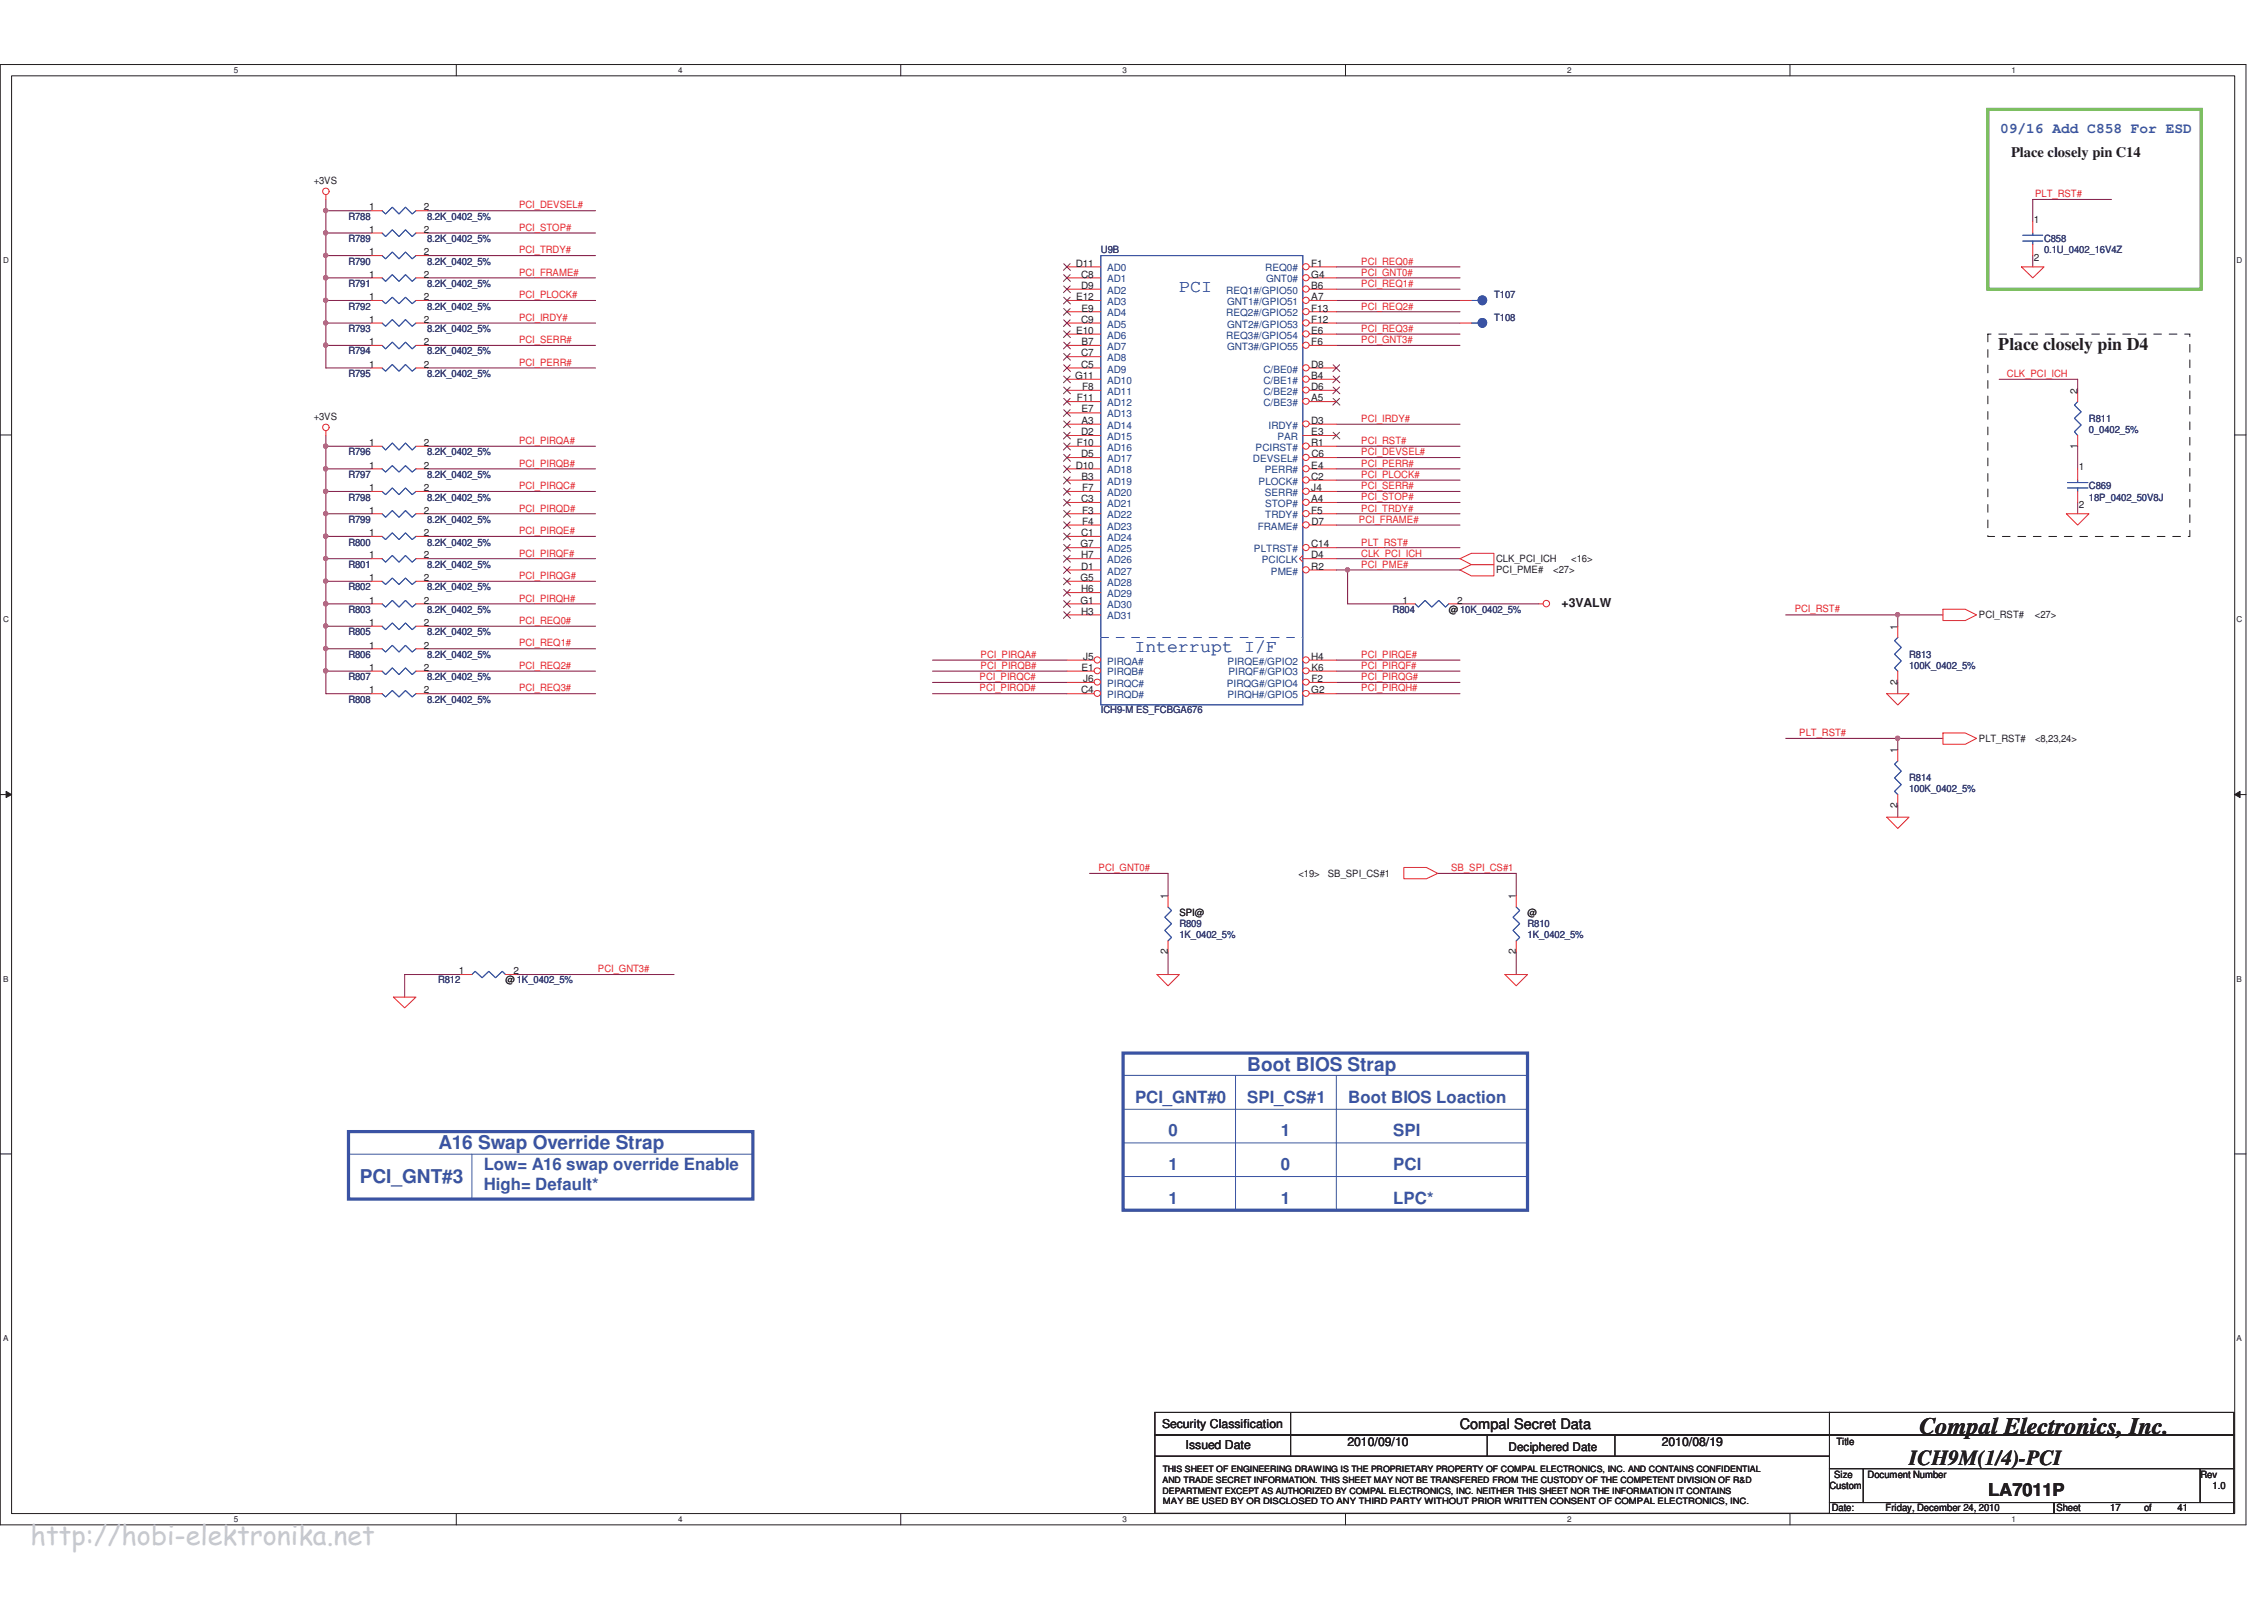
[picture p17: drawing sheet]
<svg xmlns="http://www.w3.org/2000/svg" width="297mm" height="210mm" viewBox="0 0 297 210" stroke-linecap="round" stroke-linejoin="round" font-family="sans-serif">
<defs><g id="words">
<text font-size="3.5" fill="#c7c9cb" x="4" y="202.6">http://hobi-elektronika.net</text>
<text font-size="3.1" fill="#221e1f" x="251.8" y="188">Compal Electronics, Inc.</text>
<text font-size="2.8" fill="#221e1f" x="250.5" y="192.2">ICH9M(1/4)-PCI</text>
<g font-size="2.5" fill="#3a53a4">
<text x="163.6" y="140.4">Boot BIOS Strap</text>
<text x="47.2" y="155.2">PCI_GNT#3</text>
<text x="57.5" y="150.7">A16 Swap Override Strap</text>
</g>
<g font-size="2.3" fill="#3a53a4">
<text x="154.7" y="38.3">PCI</text>
<text x="148.8" y="85.5">Interrupt I/F</text>
</g>
<g font-size="2.3" fill="#221e1f">
<text x="262.1" y="45.9">Place closely pin D4</text>
<text x="260.9" y="196.3">LA7011P</text>
</g>
<g font-size="2.2" fill="#3a53a4">
<text x="148.9" y="144.6">PCI_GNT#0</text>
<text x="153.3" y="149">0</text>
<text x="163.6" y="144.6">SPI_CS#1</text>
<text x="168.1" y="149">1</text>
<text x="176.9" y="144.6">Boot BIOS Loaction</text>
<text x="182.8" y="149">SPI</text>
<text x="63.5" y="153.5">Low= A16 swap override Enable</text>
<text x="153.3" y="153.5">1</text>
<text x="168.1" y="153.5">0</text>
<text x="182.8" y="153.5">PCI</text>
<text x="63.5" y="156.1">High= Default*</text>
<text x="153.3" y="157.9">1</text>
<text x="168.1" y="157.9">1</text>
<text x="182.8" y="157.9">LPC*</text>
</g>
<text font-size="1.9" fill="#3a53a4" x="262.4" y="17.4">09/16 Add C858 For ESD</text>
<g font-size="1.9" fill="#221e1f">
<text x="263.9" y="20.6">Place closely pin C14</text>
<text x="191.5" y="187.4">Compal Secret Data</text>
</g>
<g font-size="1.6" fill="#221e1f">
<text x="204.9" y="79.7">+3VALW</text>
<text x="152.5" y="187.3">Security Classification</text>
<text x="155.6" y="190.1">Issued Date</text>
<text x="176.8" y="189.7">2010/09/10</text>
<text x="197.9" y="190.3">Deciphered Date</text>
<text x="218" y="189.7">2010/08/19</text>
</g>
<g font-size="1.3" fill="#221e1f">
<text x="41.2" y="24.1">+3VS</text>
<text x="48.4" y="27.6">1</text>
<text x="55.6" y="27.6">2</text>
<text x="266.9" y="29.2">1</text>
<text x="48.4" y="30.5">1</text>
<text x="48.4" y="33.5">1</text>
<text x="55.6" y="30.5">2</text>
<text x="55.6" y="33.5">2</text>
<text x="141.1" y="35">D11</text>
<text x="172" y="35">F1</text>
<text x="266.9" y="34.2">2</text>
<text x="48.4" y="39.4">1</text>
<text x="48.4" y="36.4">1</text>
<text x="55.6" y="39.4">2</text>
<text x="55.6" y="36.4">2</text>
<text x="141.2" y="39.4">E12</text>
<text x="141.9" y="36.4">C8</text>
<text x="141.9" y="37.9">D9</text>
<text x="141.9" y="40.9">E9</text>
<text x="172" y="37.9">B6</text>
<text x="172" y="40.9">F13</text>
<text x="172" y="36.4">G4</text>
<text x="172" y="39.4">A7</text>
<text x="48.4" y="45.3">1</text>
<text x="48.4" y="42.3">1</text>
<text x="55.6" y="45.3">2</text>
<text x="55.6" y="42.3">2</text>
<text x="141.2" y="43.8">E10</text>
<text x="141.9" y="42.3">C9</text>
<text x="141.9" y="46.7">C7</text>
<text x="141.9" y="45.3">B7</text>
<text x="172" y="43.8">E6</text>
<text x="172" y="42.3">F12</text>
<text x="172" y="45.3">F6</text>
<text x="48.4" y="48.2">1</text>
<text x="55.6" y="48.2">2</text>
<text x="141.1" y="49.7">G11</text>
<text x="141.3" y="52.6">F11</text>
<text x="141.9" y="48.2">C5</text>
<text x="142" y="51.1">F8</text>
<text x="172" y="48.2">D8</text>
<text x="172" y="49.7">B4</text>
<text x="172" y="51.1">D6</text>
<text x="172" y="52.6">A5</text>
<text x="272.6" y="51.6" transform="rotate(-90 272.6 51.6)">2</text>
<text x="41.2" y="55">+3VS</text>
<text x="48.4" y="58.5">1</text>
<text x="55.6" y="58.5">2</text>
<text x="141.3" y="58.5">F10</text>
<text x="141.9" y="57">D2</text>
<text x="141.9" y="60">D5</text>
<text x="141.9" y="54.1">E7</text>
<text x="141.9" y="55.6">A3</text>
<text x="172" y="58.5">R1</text>
<text x="172" y="55.6">D3</text>
<text x="172" y="57">E3</text>
<text x="172" y="60">C6</text>
<text x="272.6" y="58.9" transform="rotate(-90 272.6 58.9)">1</text>
<text x="48.4" y="64.4">1</text>
<text x="48.4" y="61.5">1</text>
<text x="55.6" y="64.4">2</text>
<text x="55.6" y="61.5">2</text>
<text x="141.1" y="61.5">D10</text>
<text x="141.9" y="65.9">C3</text>
<text x="141.9" y="62.9">B3</text>
<text x="142" y="64.4">F7</text>
<text x="172" y="65.9">A4</text>
<text x="172" y="62.9">C2</text>
<text x="172" y="61.5">E4</text>
<text x="172" y="64.4">J4</text>
<text x="272.8" y="61.7">1</text>
<text x="48.4" y="70.3">1</text>
<text x="48.4" y="67.3">1</text>
<text x="55.6" y="70.3">2</text>
<text x="55.6" y="67.3">2</text>
<text x="141.8" y="71.8">G7</text>
<text x="141.9" y="70.3">C1</text>
<text x="142" y="67.3">F3</text>
<text x="142" y="68.8">F4</text>
<text x="172" y="67.3">F5</text>
<text x="172" y="71.8">C14</text>
<text x="172" y="68.8">D7</text>
<text x="272.8" y="66.7">2</text>
<text x="48.4" y="76.2">1</text>
<text x="48.4" y="73.2">1</text>
<text x="55.6" y="76.2">2</text>
<text x="55.6" y="73.2">2</text>
<text x="141.8" y="76.2">G5</text>
<text x="141.9" y="73.2">H7</text>
<text x="141.9" y="74.7">D1</text>
<text x="141.9" y="77.7">H6</text>
<text x="172" y="73.2">D4</text>
<text x="172" y="74.7">R2</text>
<text x="196.3" y="73.7">CLK_PCI_ICH</text>
<text x="196.3" y="75.2">PCI_PME#</text>
<text x="203.8" y="75.2">&lt;27&gt;</text>
<text x="206.2" y="73.7">&lt;16&gt;</text>
<text x="48.4" y="79.2">1</text>
<text x="48.4" y="82.1">1</text>
<text x="55.6" y="79.2">2</text>
<text x="55.6" y="82.1">2</text>
<text x="141.8" y="79.2">G1</text>
<text x="141.9" y="80.6">H3</text>
<text x="184" y="79.2">1</text>
<text x="190.1" y="80.4">@10K_0402_5%</text>
<text x="191.2" y="79.2">2</text>
<text x="249" y="82.6" transform="rotate(-90 249 82.6)">1</text>
<text x="259.6" y="81.1">PCI_RST#</text>
<text x="267" y="81.1">&lt;27&gt;</text>
<text x="48.4" y="88">1</text>
<text x="48.4" y="85.1">1</text>
<text x="55.6" y="88">2</text>
<text x="55.6" y="85.1">2</text>
<text x="141.9" y="88">E1</text>
<text x="142.1" y="86.5">J5</text>
<text x="142.1" y="89.4">J6</text>
<text x="172" y="86.5">H4</text>
<text x="172.1" y="89.4">F2</text>
<text x="172.1" y="88">K6</text>
<text x="249" y="89.8" transform="rotate(-90 249 89.8)">2</text>
<text x="48.4" y="90.9">1</text>
<text x="55.6" y="90.9">2</text>
<text x="141.9" y="90.9">C4</text>
<text x="172" y="90.9">G2</text>
<text x="249" y="98.8" transform="rotate(-90 249 98.8)">1</text>
<text x="259.6" y="97.3">PLT_RST#</text>
<text x="267" y="97.3">&lt;8,23,24&gt;</text>
<text x="249" y="106" transform="rotate(-90 249 106)">2</text>
<text x="153.2" y="117.9" transform="rotate(-90 153.2 117.9)">1</text>
<text x="170.4" y="115">&lt;19&gt;</text>
<text x="174.2" y="115">SB_SPI_CS#1</text>
<text x="198.9" y="117.9" transform="rotate(-90 198.9 117.9)">1</text>
<text x="153.2" y="125.2" transform="rotate(-90 153.2 125.2)">2</text>
<text x="154.7" y="120.1">SPI@</text>
<text x="198.9" y="125.2" transform="rotate(-90 198.9 125.2)">2</text>
<text x="200.4" y="120.1">@</text>
<text x="60.2" y="127.7">1</text>
<text x="66.3" y="129">@1K_0402_5%</text>
<text x="67.4" y="127.7">2</text>
<text x="240.9" y="189.5">Title</text>
<text x="240" y="195.3">Custom</text>
<text x="240.6" y="193.8">Size</text>
<text x="245" y="193.8">Document Number</text>
<text x="288.7" y="193.8">Rev</text>
<text x="290.3" y="195.3">1.0</text>
<text x="240.3" y="198.2">Date:</text>
<text x="247.4" y="198.2">Friday, December 24, 2010</text>
<text x="269.8" y="198.2">Sheet</text>
<text x="276.9" y="198.2">17</text>
<text x="281.3" y="198.2">of</text>
<text x="285.7" y="198.2">41</text>
</g>
<g font-size="1.3" fill="#2d2d72">
<text x="45.7" y="28.8">R788</text>
<text x="56" y="28.8">8.2K_0402_5%</text>
<text x="45.7" y="31.7">R789</text>
<text x="45.7" y="34.7">R790</text>
<text x="56" y="31.7">8.2K_0402_5%</text>
<text x="56" y="34.7">8.2K_0402_5%</text>
<text x="144.4" y="33.2">U9B</text>
<text x="268.2" y="31.7">C858</text>
<text x="268.2" y="33.2">0.1U_0402_16V4Z</text>
<text x="45.7" y="40.6">R792</text>
<text x="45.7" y="37.6">R791</text>
<text x="56" y="40.6">8.2K_0402_5%</text>
<text x="56" y="37.6">8.2K_0402_5%</text>
<text x="196" y="39.1">T107</text>
<text x="45.7" y="46.5">R794</text>
<text x="45.7" y="43.6">R793</text>
<text x="56" y="46.5">8.2K_0402_5%</text>
<text x="56" y="43.6">8.2K_0402_5%</text>
<text x="196" y="42.1">T108</text>
<text x="45.7" y="49.4">R795</text>
<text x="56" y="49.4">8.2K_0402_5%</text>
<text x="45.7" y="59.7">R796</text>
<text x="56" y="59.7">8.2K_0402_5%</text>
<text x="274.1" y="55.3">R811</text>
<text x="274.1" y="56.8">0_0402_5%</text>
<text x="45.7" y="65.7">R798</text>
<text x="45.7" y="62.7">R797</text>
<text x="56" y="65.7">8.2K_0402_5%</text>
<text x="56" y="62.7">8.2K_0402_5%</text>
<text x="274.1" y="64.2">C869</text>
<text x="274.1" y="65.7">18P_0402_50V8J</text>
<text x="45.7" y="71.5">R800</text>
<text x="45.7" y="68.6">R799</text>
<text x="56" y="71.5">8.2K_0402_5%</text>
<text x="56" y="68.6">8.2K_0402_5%</text>
<text x="45.7" y="77.4">R802</text>
<text x="45.7" y="74.5">R801</text>
<text x="56" y="77.4">8.2K_0402_5%</text>
<text x="56" y="74.5">8.2K_0402_5%</text>
<text x="45.7" y="80.4">R803</text>
<text x="45.7" y="83.3">R805</text>
<text x="56" y="80.4">8.2K_0402_5%</text>
<text x="56" y="83.3">8.2K_0402_5%</text>
<text x="182.7" y="80.4">R804</text>
<text x="45.7" y="89.2">R807</text>
<text x="45.7" y="86.3">R806</text>
<text x="56" y="89.2">8.2K_0402_5%</text>
<text x="56" y="86.3">8.2K_0402_5%</text>
<text x="250.5" y="86.3">R813</text>
<text x="250.5" y="87.7">100K_0402_5%</text>
<text x="45.7" y="92.1">R808</text>
<text x="56" y="92.1">8.2K_0402_5%</text>
<text x="144.4" y="93.5">ICH9-M ES_FCBGA676</text>
<text x="250.5" y="102.5">R814</text>
<text x="250.5" y="103.9">100K_0402_5%</text>
<text x="154.7" y="121.6">R809</text>
<text x="154.7" y="123.1">1K_0402_5%</text>
<text x="200.4" y="121.6">R810</text>
<text x="200.4" y="123.1">1K_0402_5%</text>
<text x="57.5" y="129">R812</text>
</g>
<g font-size="1.3" fill="#ec2426">
<text x="68.1" y="27.3">PCI_DEVSEL#</text>
<text x="267" y="25.9">PLT_RST#</text>
<text x="68.1" y="33.2">PCI_TRDY#</text>
<text x="68.1" y="30.3">PCI_STOP#</text>
<text x="178.6" y="34.7">PCI_REQ0#</text>
<text x="68.1" y="36.2">PCI_FRAME#</text>
<text x="68.1" y="39.1">PCI_PLOCK#</text>
<text x="178.6" y="40.6">PCI_REQ2#</text>
<text x="178.6" y="37.6">PCI_REQ1#</text>
<text x="178.6" y="36.2">PCI_GNT0#</text>
<text x="68.1" y="42.1">PCI_IRDY#</text>
<text x="68.1" y="45">PCI_SERR#</text>
<text x="68.1" y="47.9">PCI_PERR#</text>
<text x="178.6" y="45">PCI_GNT3#</text>
<text x="178.6" y="43.5">PCI_REQ3#</text>
<text x="263.3" y="49.4">CLK_PCI_ICH</text>
<text x="68.1" y="58.2">PCI_PIRQA#</text>
<text x="178.6" y="59.7">PCI_DEVSEL#</text>
<text x="178.6" y="55.3">PCI_IRDY#</text>
<text x="178.6" y="58.2">PCI_RST#</text>
<text x="68.1" y="64.2">PCI_PIRQC#</text>
<text x="68.1" y="61.2">PCI_PIRQB#</text>
<text x="178.6" y="64.2">PCI_SERR#</text>
<text x="178.6" y="61.2">PCI_PERR#</text>
<text x="178.6" y="65.6">PCI_STOP#</text>
<text x="178.6" y="62.7">PCI_PLOCK#</text>
<text x="68.1" y="67.1">PCI_PIRQD#</text>
<text x="68.1" y="70.1">PCI_PIRQE#</text>
<text x="178.3" y="68.6">PCI_FRAME#</text>
<text x="178.6" y="71.5">PLT_RST#</text>
<text x="178.6" y="67.1">PCI_TRDY#</text>
<text x="68.1" y="76">PCI_PIRQG#</text>
<text x="68.1" y="73">PCI_PIRQF#</text>
<text x="178.6" y="74.5">PCI_PME#</text>
<text x="178.6" y="73">CLK_PCI_ICH</text>
<text x="68.1" y="78.9">PCI_PIRQH#</text>
<text x="68.1" y="81.8">PCI_REQ0#</text>
<text x="235.5" y="80.3">PCI_RST#</text>
<text x="68.1" y="87.7">PCI_REQ2#</text>
<text x="68.1" y="84.8">PCI_REQ1#</text>
<text x="128.5" y="89.2">PCI_PIRQC#</text>
<text x="128.7" y="87.7">PCI_PIRQB#</text>
<text x="128.7" y="86.3">PCI_PIRQA#</text>
<text x="178.6" y="89.2">PCI_PIRQG#</text>
<text x="178.6" y="87.7">PCI_PIRQF#</text>
<text x="178.6" y="86.3">PCI_PIRQE#</text>
<text x="68.1" y="90.7">PCI_REQ3#</text>
<text x="128.5" y="90.7">PCI_PIRQD#</text>
<text x="178.6" y="90.7">PCI_PIRQH#</text>
<text x="236.1" y="96.6">PLT_RST#</text>
<text x="144.1" y="114.3">PCI_GNT0#</text>
<text x="190.4" y="114.3">SB_SPI_CS#1</text>
<text x="78.5" y="127.5">PCI_GNT3#</text>
</g>
<g font-size="1.3" fill="#1d437e">
<text x="145.2" y="35.6">AD0</text>
<text x="166" y="35.6">REQ0#</text>
<text x="145.2" y="37">AD1</text>
<text x="145.2" y="38.5">AD2</text>
<text x="145.2" y="40">AD3</text>
<text x="145.2" y="41.5">AD4</text>
<text x="160.9" y="38.5">REQ1#/GPIO50</text>
<text x="160.9" y="41.5">REQ2#/GPIO52</text>
<text x="161" y="40">GNT1#/GPIO51</text>
<text x="166.1" y="37">GNT0#</text>
<text x="145.2" y="43">AD5</text>
<text x="145.2" y="44.4">AD6</text>
<text x="145.2" y="45.9">AD7</text>
<text x="145.2" y="47.4">AD8</text>
<text x="160.9" y="44.4">REQ3#/GPIO54</text>
<text x="161" y="43">GNT2#/GPIO53</text>
<text x="161" y="45.9">GNT3#/GPIO55</text>
<text x="145.2" y="48.9">AD9</text>
<text x="145.2" y="50.3">AD10</text>
<text x="145.2" y="51.8">AD11</text>
<text x="145.2" y="53.2">AD12</text>
<text x="165.8" y="48.9">C/BE0#</text>
<text x="165.8" y="50.3">C/BE1#</text>
<text x="165.8" y="51.8">C/BE2#</text>
<text x="165.8" y="53.2">C/BE3#</text>
<text x="145.2" y="54.7">AD13</text>
<text x="145.2" y="56.2">AD14</text>
<text x="145.2" y="57.7">AD15</text>
<text x="145.2" y="59.1">AD16</text>
<text x="164.7" y="59.1">PCIRST#</text>
<text x="166.4" y="56.2">IRDY#</text>
<text x="167.6" y="57.7">PAR</text>
<text x="145.2" y="60.6">AD17</text>
<text x="145.2" y="62.1">AD18</text>
<text x="145.2" y="63.6">AD19</text>
<text x="145.2" y="65.1">AD20</text>
<text x="164.4" y="60.6">DEVSEL#</text>
<text x="165.1" y="63.6">PLOCK#</text>
<text x="165.9" y="62.1">PERR#</text>
<text x="165.9" y="65.1">SERR#</text>
<text x="145.2" y="66.5">AD21</text>
<text x="145.2" y="68">AD22</text>
<text x="145.2" y="69.5">AD23</text>
<text x="145.2" y="70.9">AD24</text>
<text x="165" y="69.5">FRAME#</text>
<text x="166" y="66.5">STOP#</text>
<text x="166" y="68">TRDY#</text>
<text x="145.2" y="72.4">AD25</text>
<text x="145.2" y="73.9">AD26</text>
<text x="145.2" y="75.4">AD27</text>
<text x="145.2" y="76.8">AD28</text>
<text x="164.5" y="72.4">PLTRST#</text>
<text x="165.5" y="73.9">PCICLK</text>
<text x="166.7" y="75.4">PME#</text>
<text x="145.2" y="78.3">AD29</text>
<text x="145.2" y="79.8">AD30</text>
<text x="145.2" y="81.2">AD31</text>
<text x="145.2" y="87.2">PIRQA#</text>
<text x="145.2" y="88.6">PIRQB#</text>
<text x="161.1" y="87.2">PIRQE#/GPIO2</text>
<text x="161.2" y="88.6">PIRQF#/GPIO3</text>
<text x="145.2" y="90.1">PIRQC#</text>
<text x="145.2" y="91.5">PIRQD#</text>
<text x="161" y="90.1">PIRQG#/GPIO4</text>
<text x="161" y="91.5">PIRQH#/GPIO5</text>
</g>
<g font-size="1.1" fill="#221e1f">
<text x="30.7" y="9.6">5</text>
<text x="89" y="9.6">4</text>
<text x="147.3" y="9.6">3</text>
<text x="205.6" y="9.6">2</text>
<text x="263.9" y="9.6">1</text>
<text x=".4" y="34.5">D</text>
<text x="293.4" y="34.5">D</text>
<text x=".4" y="81.6">C</text>
<text x="293.4" y="81.6">C</text>
<text x=".4" y="128.7">B</text>
<text x="293.4" y="128.7">B</text>
<text x=".4" y="175.9">A</text>
<text x="293.4" y="175.9">A</text>
<text x="152.5" y="195.9">DEPARTMENT EXCEPT AS AUTHORIZED BY COMPAL ELECTRONICS, INC. NEITHER THIS SHEET NOR THE INFORMATION IT CONTAINS</text>
<text x="152.5" y="194.5">AND TRADE SECRET INFORMATION. THIS SHEET MAY NOT BE TRANSFERED FROM THE CUSTODY OF THE COMPETENT DIVISION OF R&amp;D</text>
<text x="152.5" y="193.1">THIS SHEET OF ENGINEERING DRAWING IS THE PROPRIETARY PROPERTY OF COMPAL ELECTRONICS, INC. AND CONTAINS CONFIDENTIAL</text>
<text x="152.6" y="197.3">MAY BE USED BY OR DISCLOSED TO ANY THIRD PARTY WITHOUT PRIOR WRITTEN CONSENT OF COMPAL ELECTRONICS, INC.</text>
<text x="30.7" y="199.6">5</text>
<text x="89" y="199.6">4</text>
<text x="147.3" y="199.6">3</text>
<text x="205.6" y="199.6">2</text>
<text x="263.9" y="199.6">1</text>
</g>
</g></defs>
<path d="M0 8.5h294.7v191.5h-294.7zM1.5 9.9h291.7v188.6h-291.7z" fill="none" stroke="#221e1f" stroke-width=".13"/>
<g fill="#fff">
<path d="M30.7 8.6h.6v1.2h-.6z"/>
<path d="M30.7 198.7h.6v1.1h-.6z"/>
</g>
<path d="M59.9 8.5v1.4M59.9 198.5v1.5" fill="none" stroke="#221e1f" stroke-width=".13"/>
<g fill="#fff">
<path d="M89 8.6h.6v1.2h-.6z"/>
<path d="M89 198.7h.6v1.1h-.6z"/>
</g>
<path d="M118.2 8.5v1.4M118.2 198.5v1.5" fill="none" stroke="#221e1f" stroke-width=".13"/>
<g fill="#fff">
<path d="M147.4 8.6h.5v1.2h-.5z"/>
<path d="M147.4 198.7h.5v1.1h-.5z"/>
</g>
<path d="M176.5 8.5v1.4M176.5 198.5v1.5" fill="none" stroke="#221e1f" stroke-width=".13"/>
<g fill="#fff">
<path d="M205.7 8.6h.6v1.2h-.6z"/>
<path d="M205.7 198.7h.6v1.1h-.6z"/>
</g>
<path d="M234.8 8.5v1.4M234.8 198.5v1.5" fill="none" stroke="#221e1f" stroke-width=".13"/>
<g fill="#fff">
<path d="M264 8.6h.6v1.2h-.6z"/>
<path d="M264 198.7h.6v1.1h-.6z"/>
<path d="M.4 33.5h.8v1.2h-.8z"/>
<path d="M293.6 33.5h.7v1.2h-.7z"/>
<path d="M.4 80.6h.8v1.2h-.8z"/>
<path d="M293.6 80.6h.7v1.2h-.7z"/>
</g>
<path d="M0 57h1.5M293.2 57h1.5" fill="none" stroke="#221e1f" stroke-width=".13"/>
<g fill="#fff">
<path d="M.4 127.7h.7v1.2h-.7z"/>
<path d="M293.6 127.7h.7v1.2h-.7z"/>
</g>
<path d="M0 104.2h1.5M293.2 104.2h1.5" fill="none" stroke="#221e1f" stroke-width=".13"/>
<path d="M.8 103.8l.7 .4-.7 .4z" fill="#221e1f"/>
<path d="M.8 103.8l.7 .4-.7 .4z" fill="none" stroke="#221e1f" stroke-width=".13"/>
<path d="M293.2 104.2l.7-.4v.8z" fill="#221e1f"/>
<path d="M293.2 104.2l.7-.4v.8z" fill="none" stroke="#221e1f" stroke-width=".13"/>
<g fill="#fff">
<path d="M.4 174.9h.7v1.2h-.7z"/>
<path d="M293.6 174.9h.7v1.2h-.7z"/>
</g>
<path d="M0 151.3h1.5M293.2 151.3h1.5" fill="none" stroke="#221e1f" stroke-width=".13"/>
<path d="M42.8 64.5h5.9M48.7 67.4h-5.9v2.9" fill="none" stroke="#7f1542" stroke-width=".13"/>
<circle cx="42.7" cy="70.3" r=".28" fill="#b8529f"/>
<circle cx="42.7" cy="70.3" r=".28" fill="none" stroke="#b8529f" stroke-width=".13"/>
<circle cx="42.7" cy="67.4" r=".28" fill="#b8529f"/>
<circle cx="42.7" cy="67.4" r=".28" fill="none" stroke="#b8529f" stroke-width=".13"/>
<path d="M42.8 58.5h5.9M42.8 61.5h5.9M42.8 79.2h5.9M42.8 70.3h5.9M48.7 73.3h-5.9v2.9h5.9M56.1 67.4h22M56.1 88h22M60.4 127.8h-7.3v3" fill="none" stroke="#7f1542" stroke-width=".13"/>
<circle cx="42.7" cy="73.3" r=".28" fill="#b8529f"/>
<circle cx="42.7" cy="73.3" r=".28" fill="none" stroke="#b8529f" stroke-width=".13"/>
<path d="M42.8 61.5v3" fill="none" stroke="#7f1542" stroke-width=".13"/>
<circle cx="42.7" cy="61.5" r=".29" fill="#b8529f"/>
<circle cx="42.7" cy="61.5" r=".29" fill="none" stroke="#b8529f" stroke-width=".13"/>
<path d="M42.8 82.1v3" fill="none" stroke="#7f1542" stroke-width=".13"/>
<circle cx="42.7" cy="82.1" r=".29" fill="#b8529f"/>
<circle cx="42.7" cy="82.1" r=".29" fill="none" stroke="#b8529f" stroke-width=".13"/>
<path d="M42.8 85.1v2.9" fill="none" stroke="#7f1542" stroke-width=".13"/>
<circle cx="42.7" cy="85.1" r=".29" fill="#b8529f"/>
<circle cx="42.7" cy="85.1" r=".29" fill="none" stroke="#b8529f" stroke-width=".13"/>
<path d="M42.8 42.4v2.9" fill="none" stroke="#7f1542" stroke-width=".13"/>
<circle cx="42.7" cy="42.3" r=".28" fill="#b8529f"/>
<circle cx="42.7" cy="42.3" r=".28" fill="none" stroke="#b8529f" stroke-width=".13"/>
<path d="M42.8 58.5v3" fill="none" stroke="#7f1542" stroke-width=".13"/>
<circle cx="42.7" cy="58.5" r=".29" fill="#b8529f"/>
<circle cx="42.7" cy="58.5" r=".29" fill="none" stroke="#b8529f" stroke-width=".13"/>
<path d="M42.8 70.3v3" fill="none" stroke="#7f1542" stroke-width=".13"/>
<circle cx="42.7" cy="70.3" r=".28" fill="#b8529f"/>
<circle cx="42.7" cy="70.3" r=".28" fill="none" stroke="#b8529f" stroke-width=".13"/>
<path d="M42.8 33.5v2.9M175.3 35h16.3M175.3 37.9h16.3M175.3 36.4h16.3M42.8 57.1v1.4M175.3 45.3h16.3M175.3 43.8h16.3M175.3 40.9h16.3M175.3 64.5h16.3M175.3 74.8h1.5v4.4M42.8 82.1h5.9" fill="none" stroke="#7f1542" stroke-width=".13"/>
<circle cx="42.7" cy="36.4" r=".28" fill="#b8529f"/>
<circle cx="42.7" cy="36.4" r=".28" fill="none" stroke="#b8529f" stroke-width=".13"/>
<circle cx="42.7" cy="33.5" r=".28" fill="#b8529f"/>
<circle cx="42.7" cy="33.5" r=".28" fill="none" stroke="#b8529f" stroke-width=".13"/>
<path d="M42.8 79.2v2.9M42.8 88h5.9M42.8 85.1h5.9" fill="none" stroke="#7f1542" stroke-width=".13"/>
<circle cx="42.7" cy="79.2" r=".28" fill="#b8529f"/>
<circle cx="42.7" cy="79.2" r=".28" fill="none" stroke="#b8529f" stroke-width=".13"/>
<path d="M42.8 64.5v2.9" fill="none" stroke="#7f1542" stroke-width=".13"/>
<circle cx="42.7" cy="64.4" r=".29" fill="#b8529f"/>
<circle cx="42.7" cy="64.4" r=".29" fill="none" stroke="#b8529f" stroke-width=".13"/>
<path d="M42.8 76.2v3" fill="none" stroke="#7f1542" stroke-width=".13"/>
<circle cx="42.7" cy="79.2" r=".28" fill="#b8529f"/>
<circle cx="42.7" cy="79.2" r=".28" fill="none" stroke="#b8529f" stroke-width=".13"/>
<circle cx="42.7" cy="76.2" r=".28" fill="#b8529f"/>
<circle cx="42.7" cy="76.2" r=".28" fill="none" stroke="#b8529f" stroke-width=".13"/>
<path d="M42.8 88v3" fill="none" stroke="#7f1542" stroke-width=".13"/>
<circle cx="42.7" cy="88" r=".29" fill="#b8529f"/>
<circle cx="42.7" cy="88" r=".29" fill="none" stroke="#b8529f" stroke-width=".13"/>
<g fill="none" stroke="#7f1542" stroke-width=".13">
<path d="M42.8 27.6h5.9M56.1 33.5h22M56.1 27.6h22M56.1 30.6h22M56.1 36.4h22M175.3 71.8h16.3M191.6 79.2h10.3M122.3 89.5h17.7M122.3 88h17.7M122.3 86.6h17.7M122.3 91h17.7M175.3 89.5h16.3"/>
<path d="M175.3 88h16.3M175.3 86.6h16.3"/>
</g>
<circle cx="42.7" cy="27.6" r=".28" fill="#b8529f"/>
<circle cx="42.7" cy="27.6" r=".28" fill="none" stroke="#b8529f" stroke-width=".13"/>
<path d="M42.8 39.4h5.9M56.1 39.4h22M42.8 45.3h5.9M56.1 42.4h22M56.1 45.3h22M56.1 48.3h22M56.1 58.5h22M56.1 64.5h22M56.1 61.5h22" fill="none" stroke="#7f1542" stroke-width=".13"/>
<circle cx="42.7" cy="45.3" r=".29" fill="#b8529f"/>
<circle cx="42.7" cy="45.3" r=".29" fill="none" stroke="#b8529f" stroke-width=".13"/>
<path d="M42.8 27.6v3h5.9M42.8 33.5h5.9M42.8 48.3h5.9M42.8 42.4h5.9" fill="none" stroke="#7f1542" stroke-width=".13"/>
<circle cx="42.7" cy="30.5" r=".28" fill="#b8529f"/>
<circle cx="42.7" cy="30.5" r=".28" fill="none" stroke="#b8529f" stroke-width=".13"/>
<path d="M42.8 36.4h5.9M176.8 79.2h7.4M176.8 74.8h14.8M175.3 91h16.3" fill="none" stroke="#7f1542" stroke-width=".13"/>
<circle cx="176.8" cy="74.7" r=".28" fill="#b8529f"/>
<circle cx="176.8" cy="74.7" r=".28" fill="none" stroke="#b8529f" stroke-width=".13"/>
<path d="M42.8 26.2v1.4M42.8 30.6v2.9M42.8 36.4v3M175.3 73.3h16.3M142.9 114.6h10.3v2.9M188.6 114.6h10.3v2.9M67.8 127.8h20.6M153.2 124.9v2.9M198.9 124.9v2.9" fill="none" stroke="#7f1542" stroke-width=".13"/>
<circle cx="42.7" cy="36.4" r=".28" fill="#b8529f"/>
<circle cx="42.7" cy="36.4" r=".28" fill="none" stroke="#b8529f" stroke-width=".13"/>
<path d="M42.8 39.4v3" fill="none" stroke="#7f1542" stroke-width=".13"/>
<circle cx="42.7" cy="39.4" r=".28" fill="#b8529f"/>
<circle cx="42.7" cy="39.4" r=".28" fill="none" stroke="#b8529f" stroke-width=".13"/>
<g fill="none" stroke="#7f1542" stroke-width=".13">
<path d="M175.3 39.4h16.3M266.7 33.5v1.5M277 26.2h-10.3v2.9M42.8 45.3v3M175.3 55.6h16.3M175.3 58.5h16.3M175.3 42.4h16.3M262.3 49.7h10.3v1.5M272.6 58.5v3M56.1 79.2h22M56.1 76.2h22M56.1 73.3h22"/>
<path d="M56.1 70.3h22M175.3 60h16.3M175.3 68.9h16.3M175.3 67.4h16.3M175.3 61.5h16.3M175.3 65.9h16.3M175.3 63h16.3M272.6 65.9v1.5M42.8 91h5.9M56.1 91h22M56.1 82.1h22M56.1 85.1h22"/>
<path d="M234.3 96.8h14.7v1.5M234.3 80.6h14.7v1.5M249 96.8h5.9M249 89.5v1.5M249 105.7v1.5"/>
</g>
<circle cx="249" cy="96.8" r=".29" fill="#b8529f"/>
<circle cx="249" cy="96.8" r=".29" fill="none" stroke="#b8529f" stroke-width=".13"/>
<path d="M249 80.6h5.9" fill="none" stroke="#7f1542" stroke-width=".13"/>
<circle cx="249" cy="80.6" r=".28" fill="#b8529f"/>
<circle cx="249" cy="80.6" r=".28" fill="none" stroke="#b8529f" stroke-width=".13"/>
<g fill="none" stroke="#ec2426" stroke-width=".13">
<path d="M42.8 25.6v.6M48.7 30.6h1.4M54.6 30.6h1.5M140 35h4.4M140 36.4h4.4M140 37.9h4.4M140 39.4h4.4M265.2 35h3l-1.5 1.4zM42.8 56.5v.6M140 40.9h4.4M140 42.4h4.4M140 43.8h4.4"/>
<path d="M140 45.3h4.4M140 46.8h4.4M140 48.3h4.4M140 49.7h4.4M140 51.2h4.4M140 52.7h4.4M140 54.2h4.4M140 55.6h4.4M140 57.1h4.4M140 58.5h4.4M48.7 79.2h1.4M54.6 79.2h1.5"/>
<path d="M140 79.2h4.4M140 60h4.4M140 61.5h4.4M140 63h4.4M140 64.5h4.4M140 65.9h4.4M140 67.4h4.4M140 68.9h4.4M140 70.3h4.4M140 71.8h4.4M140 73.3h4.4M140 74.8h4.4"/>
<path d="M140 76.2h4.4M140 77.7h4.4M191.6 73.3l1.4-.7h3v1.5h-3zM191.6 74.8l1.4-.7h3v1.4h-3zM201.9 79.2h.6M254.9 79.9h2.9l1.5 .7-1.5 .8h-2.9zM271.1 67.4h3l-1.5 1.5zM140 80.6h4.4M247.5 91h3l-1.5 1.5zM254.9 96.1h2.9l1.5 .7-1.5 .8h-2.9zM184.2 113.8h2.9l1.5 .8-1.5 .7h-2.9zM247.5 107.2h3l-1.5 1.5z"/>
<path d="M51.6 130.8h3l-1.5 1.4zM151.8 127.8h2.9l-1.5 1.5zM197.4 127.8h3l-1.5 1.5z"/>
<circle cx="42.8" cy="25.1" r=".43"/>
<circle cx="42.8" cy="56.1" r=".43"/>
<circle cx="202.9" cy="79.2" r=".42"/>
</g>
<g fill="none" stroke="#221e1f" stroke-width=".13">
<path d="M151.5 185.2h88.5v3h-88.5zM151.5 188.2h88.5v2.8h-88.5zM151.5 191h88.5v7.5h-88.5zM169.3 185.2v5.8M195.1 188.2v2.8M211.9 188.2v2.8M240 185.2h53.1v3h-53.1zM240 188.2h53.1v4.4h-53.1zM240 192.6h4.5v4.5h-4.5zM240 197.1h29.5v1.4h-29.5zM244.5 192.6h44.2v4.5h-44.2zM269.5 197.1h23.6v1.4h-23.6z"/>
<path d="M288.7 192.6h4.4v4.5h-4.4z"/>
</g>
<path d="M50.1 30.6l.5 .4 .9-.9 .9 .9 .8-.9 .9 .9 .5-.4M144.4 33.5h26.5v58.9h-26.5zM50.1 79.2l.5 .4 .9-.9 .9 .9 .8-.9 .9 .9 .5-.4M45.7 151.4h53M61.9 151.4v5.9M147.4 149.9h53M147.4 154.3h53M147.4 141h53M147.4 145.5h53M162.1 141v17.8M175.3 141v17.8" fill="none" stroke="#3a53a4" stroke-width=".13"/>
<path d="M147.4 138.1h53v20.6h-53zM45.7 148.4h53.1v8.9h-53.1z" fill="none" stroke="#3a53a4" stroke-width=".42"/>
<path d="M260.8 14.3h28v23.6h-28z" fill="none" stroke="#6ebe45" stroke-width=".42"/>
<path d="M260.8 43.8h26.5v26.6h-26.5z" fill="none" stroke="#221e1f" stroke-width=".13" stroke-dasharray="1 1 1 1 1 1 1 1"/>
<path d="M144.4 83.6h26.5M170.9 83.6h.1" fill="none" stroke="#fff" stroke-width=".13" stroke-dasharray="1 1 1 1 1 1 1 1"/>
<path d="M144.4 83.6h26.5M170.9 83.6h.1" fill="none" stroke="#3a53a4" stroke-width=".13" stroke-dasharray="1 1 1 1 1 1 1 1"/>
<g fill="none" stroke="#7f431c" stroke-width=".13">
<path d="M139.6 34.6l.8 .9M139.6 36l.8 .9M139.6 37.5l.8 .9M139.6 39l.8 .9M140.4 34.6l-.9 .9M140.4 36l-.9 .9M140.4 37.5l-.9 .9M140.4 39l-.9 .9M139.6 40.5l.8 .8M139.6 41.9l.8 .9M139.6 43.4l.8 .9M139.6 44.9l.8 .9"/>
<path d="M139.6 46.4l.8 .8M139.6 47.8l.8 .9M139.6 49.3l.8 .9M139.6 50.8l.8 .9M139.6 52.2l.8 .9M139.6 53.7l.8 .9M139.6 55.2l.8 .9M139.6 56.7l.8 .9M139.6 58.1l.8 .9M139.6 59.6l.8 .9M140.4 40.5l-.9 .8M140.4 41.9l-.9 .9"/>
<path d="M140.4 43.4l-.9 .9M140.4 44.9l-.9 .9M140.4 46.4l-.9 .8M140.4 47.8l-.9 .9M140.4 49.3l-.9 .9M140.4 50.8l-.9 .9M140.4 52.2l-.9 .9M140.4 53.7l-.9 .9M140.4 55.2l-.9 .9M140.4 56.7l-.9 .9M140.4 58.1l-.9 .9M140.4 59.6l-.9 .9"/>
<path d="M139.6 61.1l.8 .9M139.6 62.6l.8 .9M139.6 64l.8 .9M139.6 65.5l.8 .9M139.6 67l.8 .8M139.6 68.4l.8 .9M139.6 69.9l.8 .9M139.6 71.4l.8 .9M139.6 72.9l.8 .8M139.6 74.3l.8 .9M139.6 75.8l.8 .9M139.6 77.3l.8 .9"/>
<path d="M139.6 78.8l.8 .9M140.4 61.1l-.9 .9M140.4 62.6l-.9 .9M140.4 64l-.9 .9M140.4 65.5l-.9 .9M140.4 67l-.9 .8M140.4 68.4l-.9 .9M140.4 69.9l-.9 .9M140.4 71.4l-.9 .9M140.4 72.9l-.9 .8M140.4 74.3l-.9 .9M140.4 75.8l-.9 .9"/>
<path d="M140.4 77.3l-.9 .9M140.4 78.8l-.9 .9M139.6 80.2l.8 .9M140.4 80.2l-.9 .9"/>
</g>
<circle cx="144" cy="86.6" r=".42" fill="#fff"/>
<g fill="none" stroke="#ec2426" stroke-width=".13">
<path d="M140 86.6h3.5"/>
<circle cx="144" cy="86.6" r=".42"/>
</g>
<circle cx="144" cy="88" r=".41" fill="#fff"/>
<g fill="none" stroke="#ec2426" stroke-width=".13">
<path d="M140 88h3.5"/>
<circle cx="144" cy="88" r=".41"/>
</g>
<circle cx="144" cy="89.5" r=".41" fill="#fff"/>
<g fill="none" stroke="#ec2426" stroke-width=".13">
<path d="M140 89.5h3.5"/>
<circle cx="144" cy="89.5" r=".41"/>
</g>
<circle cx="144" cy="90.9" r=".41" fill="#fff"/>
<g fill="none" stroke="#ec2426" stroke-width=".13">
<path d="M140 91h3.5"/>
<circle cx="144" cy="90.9" r=".41"/>
</g>
<circle cx="171.4" cy="35" r=".41" fill="#fff"/>
<g fill="none" stroke="#ec2426" stroke-width=".13">
<path d="M171.8 35h3.5"/>
<circle cx="171.4" cy="35" r=".41"/>
</g>
<circle cx="171.4" cy="36.4" r=".42" fill="#fff"/>
<g fill="none" stroke="#ec2426" stroke-width=".13">
<path d="M171.8 36.4h3.5"/>
<circle cx="171.4" cy="36.4" r=".42"/>
</g>
<circle cx="171.4" cy="37.9" r=".42" fill="#fff"/>
<g fill="none" stroke="#ec2426" stroke-width=".13">
<path d="M171.8 37.9h3.5"/>
<circle cx="171.4" cy="37.9" r=".42"/>
</g>
<circle cx="171.4" cy="39.4" r=".42" fill="#fff"/>
<g fill="none" stroke="#ec2426" stroke-width=".13">
<path d="M171.8 39.4h3.5"/>
<circle cx="171.4" cy="39.4" r=".42"/>
</g>
<circle cx="171.4" cy="40.9" r=".42" fill="#fff"/>
<g fill="none" stroke="#ec2426" stroke-width=".13">
<path d="M171.8 40.9h3.5"/>
<circle cx="171.4" cy="40.9" r=".42"/>
</g>
<circle cx="171.4" cy="42.3" r=".42" fill="#fff"/>
<g fill="none" stroke="#ec2426" stroke-width=".13">
<path d="M171.8 42.4h3.5"/>
<circle cx="171.4" cy="42.3" r=".42"/>
</g>
<circle cx="171.4" cy="43.8" r=".42" fill="#fff"/>
<g fill="none" stroke="#ec2426" stroke-width=".13">
<path d="M171.8 43.8h3.5"/>
<circle cx="171.4" cy="43.8" r=".42"/>
</g>
<circle cx="171.4" cy="45.3" r=".42" fill="#fff"/>
<g fill="none" stroke="#ec2426" stroke-width=".13">
<path d="M171.8 45.3h3.5"/>
<circle cx="171.4" cy="45.3" r=".42"/>
</g>
<circle cx="171.4" cy="48.2" r=".42" fill="#fff"/>
<g fill="none" stroke="#ec2426" stroke-width=".13">
<path d="M171.8 48.3h3.5"/>
<circle cx="171.4" cy="48.2" r=".42"/>
</g>
<path d="M174.9 47.8l.9 .9M175.8 47.8l-.9 .9" fill="none" stroke="#7f431c" stroke-width=".13"/>
<circle cx="171.4" cy="49.7" r=".42" fill="#fff"/>
<g fill="none" stroke="#ec2426" stroke-width=".13">
<path d="M171.8 49.7h3.5"/>
<circle cx="171.4" cy="49.7" r=".42"/>
</g>
<path d="M174.9 49.3l.9 .9M175.8 49.3l-.9 .9" fill="none" stroke="#7f431c" stroke-width=".13"/>
<circle cx="171.4" cy="51.1" r=".41" fill="#fff"/>
<g fill="none" stroke="#ec2426" stroke-width=".13">
<path d="M171.8 51.2h3.5"/>
<circle cx="171.4" cy="51.1" r=".41"/>
</g>
<path d="M174.9 50.8l.9 .9M175.8 50.8l-.9 .9" fill="none" stroke="#7f431c" stroke-width=".13"/>
<circle cx="171.4" cy="52.6" r=".41" fill="#fff"/>
<g fill="none" stroke="#ec2426" stroke-width=".13">
<path d="M171.8 52.7h3.5"/>
<circle cx="171.4" cy="52.6" r=".41"/>
</g>
<path d="M174.9 52.2l.9 .9M175.8 52.2l-.9 .9" fill="none" stroke="#7f431c" stroke-width=".13"/>
<circle cx="171.4" cy="55.6" r=".41" fill="#fff"/>
<g fill="none" stroke="#ec2426" stroke-width=".13">
<path d="M170.9 57.1h4.4M171.8 55.6h3.5"/>
<circle cx="171.4" cy="55.6" r=".41"/>
</g>
<path d="M174.9 56.7l.9 .9M175.8 56.7l-.9 .9" fill="none" stroke="#7f431c" stroke-width=".13"/>
<circle cx="171.4" cy="58.5" r=".42" fill="#fff"/>
<g fill="none" stroke="#ec2426" stroke-width=".13">
<path d="M171.8 58.5h3.5"/>
<circle cx="171.4" cy="58.5" r=".42"/>
</g>
<circle cx="171.4" cy="60" r=".42" fill="#fff"/>
<g fill="none" stroke="#ec2426" stroke-width=".13">
<path d="M171.8 60h3.5"/>
<circle cx="171.4" cy="60" r=".42"/>
</g>
<circle cx="171.4" cy="61.5" r=".42" fill="#fff"/>
<g fill="none" stroke="#ec2426" stroke-width=".13">
<path d="M171.8 61.5h3.5"/>
<circle cx="171.4" cy="61.5" r=".42"/>
</g>
<circle cx="171.4" cy="63" r=".42" fill="#fff"/>
<g fill="none" stroke="#ec2426" stroke-width=".13">
<path d="M171.8 63h3.5"/>
<circle cx="171.4" cy="63" r=".42"/>
</g>
<circle cx="171.4" cy="64.4" r=".42" fill="#fff"/>
<g fill="none" stroke="#ec2426" stroke-width=".13">
<path d="M171.8 64.5h3.5"/>
<circle cx="171.4" cy="64.4" r=".42"/>
</g>
<circle cx="171.4" cy="65.9" r=".42" fill="#fff"/>
<g fill="none" stroke="#ec2426" stroke-width=".13">
<path d="M171.8 65.9h3.5"/>
<circle cx="171.4" cy="65.9" r=".42"/>
</g>
<circle cx="171.4" cy="67.4" r=".42" fill="#fff"/>
<g fill="none" stroke="#ec2426" stroke-width=".13">
<path d="M171.8 67.4h3.5"/>
<circle cx="171.4" cy="67.4" r=".42"/>
</g>
<circle cx="171.4" cy="68.8" r=".42" fill="#fff"/>
<g fill="none" stroke="#ec2426" stroke-width=".13">
<path d="M171.8 68.9h3.5"/>
<circle cx="171.4" cy="68.8" r=".42"/>
</g>
<circle cx="171.4" cy="71.8" r=".42" fill="#fff"/>
<g fill="none" stroke="#ec2426" stroke-width=".13">
<path d="M170.9 72.9l-.4 .4 .4 .4M170.9 73.3h4.4M171.8 71.8h3.5"/>
<circle cx="171.4" cy="71.8" r=".42"/>
</g>
<circle cx="171.4" cy="74.7" r=".42" fill="#fff"/>
<g fill="none" stroke="#ec2426" stroke-width=".13">
<path d="M171.8 74.8h3.5"/>
<circle cx="171.4" cy="74.7" r=".42"/>
</g>
<circle cx="171.4" cy="86.6" r=".42" fill="#fff"/>
<g fill="none" stroke="#ec2426" stroke-width=".13">
<path d="M171.8 86.6h3.5"/>
<circle cx="171.4" cy="86.6" r=".42"/>
</g>
<circle cx="171.4" cy="88" r=".41" fill="#fff"/>
<g fill="none" stroke="#ec2426" stroke-width=".13">
<path d="M171.8 88h3.5"/>
<circle cx="171.4" cy="88" r=".41"/>
</g>
<circle cx="171.4" cy="89.5" r=".41" fill="#fff"/>
<g fill="none" stroke="#ec2426" stroke-width=".13">
<path d="M171.8 89.5h3.5"/>
<circle cx="171.4" cy="89.5" r=".41"/>
</g>
<circle cx="171.4" cy="90.9" r=".41" fill="#fff"/>
<g fill="none" stroke="#ec2426" stroke-width=".13">
<path d="M48.7 39.4h1.4M48.7 33.5h1.4M54.6 39.4h1.5M54.6 33.5h1.5M266.7 29.1v1.5M266.7 32v1.5M48.7 48.3h1.4M48.7 58.5h1.4M48.7 45.3h1.4M48.7 42.4h1.4M54.6 48.3h1.5M54.6 58.5h1.5"/>
<path d="M54.6 45.3h1.5M54.6 42.4h1.5M272.6 51.2v1.5M272.6 57.1v1.4M48.7 64.5h1.4M48.7 70.3h1.4M48.7 76.2h1.4M54.6 64.5h1.5M54.6 70.3h1.5M54.6 76.2h1.5M184.2 79.2h1.5M190.1 79.2h1.5"/>
<path d="M48.7 88h1.4M54.6 88h1.5M171.8 91h3.5M153.2 117.5v1.5M198.9 117.5v1.5M153.2 123.4v1.5M198.9 123.4v1.5"/>
<circle cx="171.4" cy="90.9" r=".41"/>
</g>
<g fill="none" stroke="#3a53a4" stroke-width=".13">
<path d="M50.1 39.4l.5 .4 .9-.8 .9 .8 .8-.8 .9 .8 .5-.4M50.1 33.5l.5 .4 .9-.8 .9 .8 .8-.8 .9 .8 .5-.4M265.4 31.6h2.6M265.4 30.9h2.6M266.7 30.6v.3M266.7 31.6v.4M50.1 48.3l.5 .4 .9-.9 .9 .9 .8-.9 .9 .9 .5-.4M50.1 58.5l.5 .5 .9-.9 .9 .9 .8-.9 .9 .9 .5-.5M50.1 45.3l.5 .5 .9-.9 .9 .9 .8-.9 .9 .9 .5-.5M50.1 42.4l.5 .4 .9-.9 .9 .9 .8-.9 .9 .9 .5-.4M272.6 52.7l-.4 .4 .9 .9-.9 .9 .9 .8-.9 .9 .4 .5M50.1 64.5l.5 .4 .9-.9 .9 .9 .8-.9 .9 .9 .5-.4"/>
<path d="M50.1 70.3l.5 .5 .9-.9 .9 .9 .8-.9 .9 .9 .5-.5M50.1 76.2l.5 .5 .9-.9 .9 .9 .8-.9 .9 .9 .5-.5M185.7 79.2l.4 .4 .9-.9 .9 .9 .9-.9 .9 .9 .4-.4M50.1 88l.5 .5 .9-.9 .9 .9 .8-.9 .9 .9 .5-.5M153.2 119l.5 .4-.9 .9 .9 .8-.9 .9 .9 .9-.5 .5M198.9 119l.5 .4-.9 .9 .9 .8-.9 .9 .9 .9-.5 .5"/>
</g>
<circle cx="194.5" cy="42.3" r=".57" fill="#3a53a4"/>
<g fill="none" stroke="#3a53a4" stroke-width=".13">
<path d="M193 42.4h.9"/>
<circle cx="194.5" cy="42.3" r=".57"/>
</g>
<circle cx="194.5" cy="42.3" r=".57" fill="#3a53a4"/>
<g fill="none" stroke="#3a53a4" stroke-width=".13">
<path d="M193 42.4h.9M50.1 67.4l.5 .4 .9-.8 .9 .8 .8-.8 .9 .8 .5-.4M50.1 61.5l.5 .4 .9-.8 .9 .8 .8-.8 .9 .8 .5-.4M271.3 64h2.6M271.3 63.3h2.6M272.6 63v.3M272.6 64v.5M50.1 82.1l.5 .5 .9-.9 .9 .9 .8-.9 .9 .9 .5-.5"/>
<circle cx="194.5" cy="42.3" r=".57"/>
</g>
<path d="M191.6 42.4h1.4M48.7 67.4h1.4M48.7 61.5h1.4M54.6 67.4h1.5M54.6 61.5h1.5M272.6 61.5v1.5M272.6 64.5v1.4M48.7 82.1h1.4M54.6 82.1h1.5" fill="none" stroke="#ec2426" stroke-width=".13"/>
<circle cx="194.5" cy="39.4" r=".57" fill="#3a53a4"/>
<g fill="none" stroke="#3a53a4" stroke-width=".13">
<path d="M193 39.4h.9"/>
<circle cx="194.5" cy="39.4" r=".57"/>
</g>
<circle cx="194.5" cy="39.4" r=".57" fill="#3a53a4"/>
<g fill="none" stroke="#3a53a4" stroke-width=".13">
<path d="M50.1 27.6l.5 .5 .9-.9 .9 .9 .8-.9 .9 .9 .5-.5M50.1 36.4l.5 .5 .9-.9 .9 .9 .8-.9 .9 .9 .5-.5M193 39.4h.9M50.1 73.3l.5 .4 .9-.8 .9 .8 .8-.8 .9 .8 .5-.4M50.1 85.1l.5 .4 .9-.9 .9 .9 .8-.9 .9 .9 .5-.4M50.1 91l.5 .4 .9-.8 .9 .8 .8-.8 .9 .8 .5-.4M249 99.8l-.4 .4 .8 .9-.8 .9 .8 .9-.8 .9 .4 .4M249 83.6l-.4 .4 .8 .9-.8 .9 .8 .9-.8 .9 .4 .4M61.9 127.8l.4-.4 1 .8 .8-.8 .9 .8 .9-.8 .4 .4"/>
<circle cx="194.5" cy="39.4" r=".57"/>
</g>
<g fill="none" stroke="#ec2426" stroke-width=".13">
<path d="M48.7 27.6h1.4M48.7 36.4h1.4M54.6 27.6h1.5M54.6 36.4h1.5M191.6 39.4h1.4M48.7 73.3h1.4M54.6 73.3h1.5M48.7 85.1h1.4M48.7 91h1.4M54.6 85.1h1.5M54.6 91h1.5M249 82.1v1.5"/>
<path d="M249 88v1.5M249 98.3v1.5M249 104.2v1.5M60.4 127.8h1.5M66.3 127.8h1.5"/>
</g>
<circle cx="42.7" cy="70.3" r=".28" fill="#b8529f"/>
<circle cx="42.7" cy="70.3" r=".28" fill="none" stroke="#b8529f" stroke-width=".13"/>
<circle cx="42.7" cy="67.4" r=".28" fill="#b8529f"/>
<circle cx="42.7" cy="67.4" r=".28" fill="none" stroke="#b8529f" stroke-width=".13"/>
<circle cx="42.7" cy="73.3" r=".28" fill="#b8529f"/>
<circle cx="42.7" cy="73.3" r=".28" fill="none" stroke="#b8529f" stroke-width=".13"/>
<circle cx="42.7" cy="61.5" r=".29" fill="#b8529f"/>
<circle cx="42.7" cy="61.5" r=".29" fill="none" stroke="#b8529f" stroke-width=".13"/>
<circle cx="42.7" cy="82.1" r=".29" fill="#b8529f"/>
<circle cx="42.7" cy="82.1" r=".29" fill="none" stroke="#b8529f" stroke-width=".13"/>
<circle cx="42.7" cy="85.1" r=".29" fill="#b8529f"/>
<circle cx="42.7" cy="85.1" r=".29" fill="none" stroke="#b8529f" stroke-width=".13"/>
<circle cx="42.7" cy="42.3" r=".28" fill="#b8529f"/>
<circle cx="42.7" cy="42.3" r=".28" fill="none" stroke="#b8529f" stroke-width=".13"/>
<circle cx="42.7" cy="58.5" r=".29" fill="#b8529f"/>
<circle cx="42.7" cy="58.5" r=".29" fill="none" stroke="#b8529f" stroke-width=".13"/>
<circle cx="42.7" cy="70.3" r=".28" fill="#b8529f"/>
<circle cx="42.7" cy="70.3" r=".28" fill="none" stroke="#b8529f" stroke-width=".13"/>
<circle cx="42.7" cy="36.4" r=".28" fill="#b8529f"/>
<circle cx="42.7" cy="36.4" r=".28" fill="none" stroke="#b8529f" stroke-width=".13"/>
<circle cx="42.7" cy="33.5" r=".28" fill="#b8529f"/>
<circle cx="42.7" cy="33.5" r=".28" fill="none" stroke="#b8529f" stroke-width=".13"/>
<circle cx="42.7" cy="79.2" r=".28" fill="#b8529f"/>
<circle cx="42.7" cy="79.2" r=".28" fill="none" stroke="#b8529f" stroke-width=".13"/>
<circle cx="42.7" cy="64.4" r=".29" fill="#b8529f"/>
<circle cx="42.7" cy="64.4" r=".29" fill="none" stroke="#b8529f" stroke-width=".13"/>
<circle cx="42.7" cy="79.2" r=".28" fill="#b8529f"/>
<circle cx="42.7" cy="79.2" r=".28" fill="none" stroke="#b8529f" stroke-width=".13"/>
<circle cx="42.7" cy="76.2" r=".28" fill="#b8529f"/>
<circle cx="42.7" cy="76.2" r=".28" fill="none" stroke="#b8529f" stroke-width=".13"/>
<circle cx="42.7" cy="88" r=".29" fill="#b8529f"/>
<circle cx="42.7" cy="88" r=".29" fill="none" stroke="#b8529f" stroke-width=".13"/>
<circle cx="42.7" cy="27.6" r=".28" fill="#b8529f"/>
<circle cx="42.7" cy="27.6" r=".28" fill="none" stroke="#b8529f" stroke-width=".13"/>
<circle cx="42.7" cy="45.3" r=".29" fill="#b8529f"/>
<circle cx="42.7" cy="45.3" r=".29" fill="none" stroke="#b8529f" stroke-width=".13"/>
<circle cx="42.7" cy="30.5" r=".28" fill="#b8529f"/>
<circle cx="42.7" cy="30.5" r=".28" fill="none" stroke="#b8529f" stroke-width=".13"/>
<circle cx="176.8" cy="74.7" r=".28" fill="#b8529f"/>
<circle cx="176.8" cy="74.7" r=".28" fill="none" stroke="#b8529f" stroke-width=".13"/>
<circle cx="42.7" cy="36.4" r=".28" fill="#b8529f"/>
<circle cx="42.7" cy="36.4" r=".28" fill="none" stroke="#b8529f" stroke-width=".13"/>
<circle cx="42.7" cy="39.4" r=".28" fill="#b8529f"/>
<circle cx="42.7" cy="39.4" r=".28" fill="none" stroke="#b8529f" stroke-width=".13"/>
<circle cx="249" cy="96.8" r=".29" fill="#b8529f"/>
<circle cx="249" cy="96.8" r=".29" fill="none" stroke="#b8529f" stroke-width=".13"/>
<circle cx="249" cy="80.6" r=".28" fill="#b8529f"/>
<circle cx="249" cy="80.6" r=".28" fill="none" stroke="#b8529f" stroke-width=".13"/>
<use href="#words"/>
</svg>
